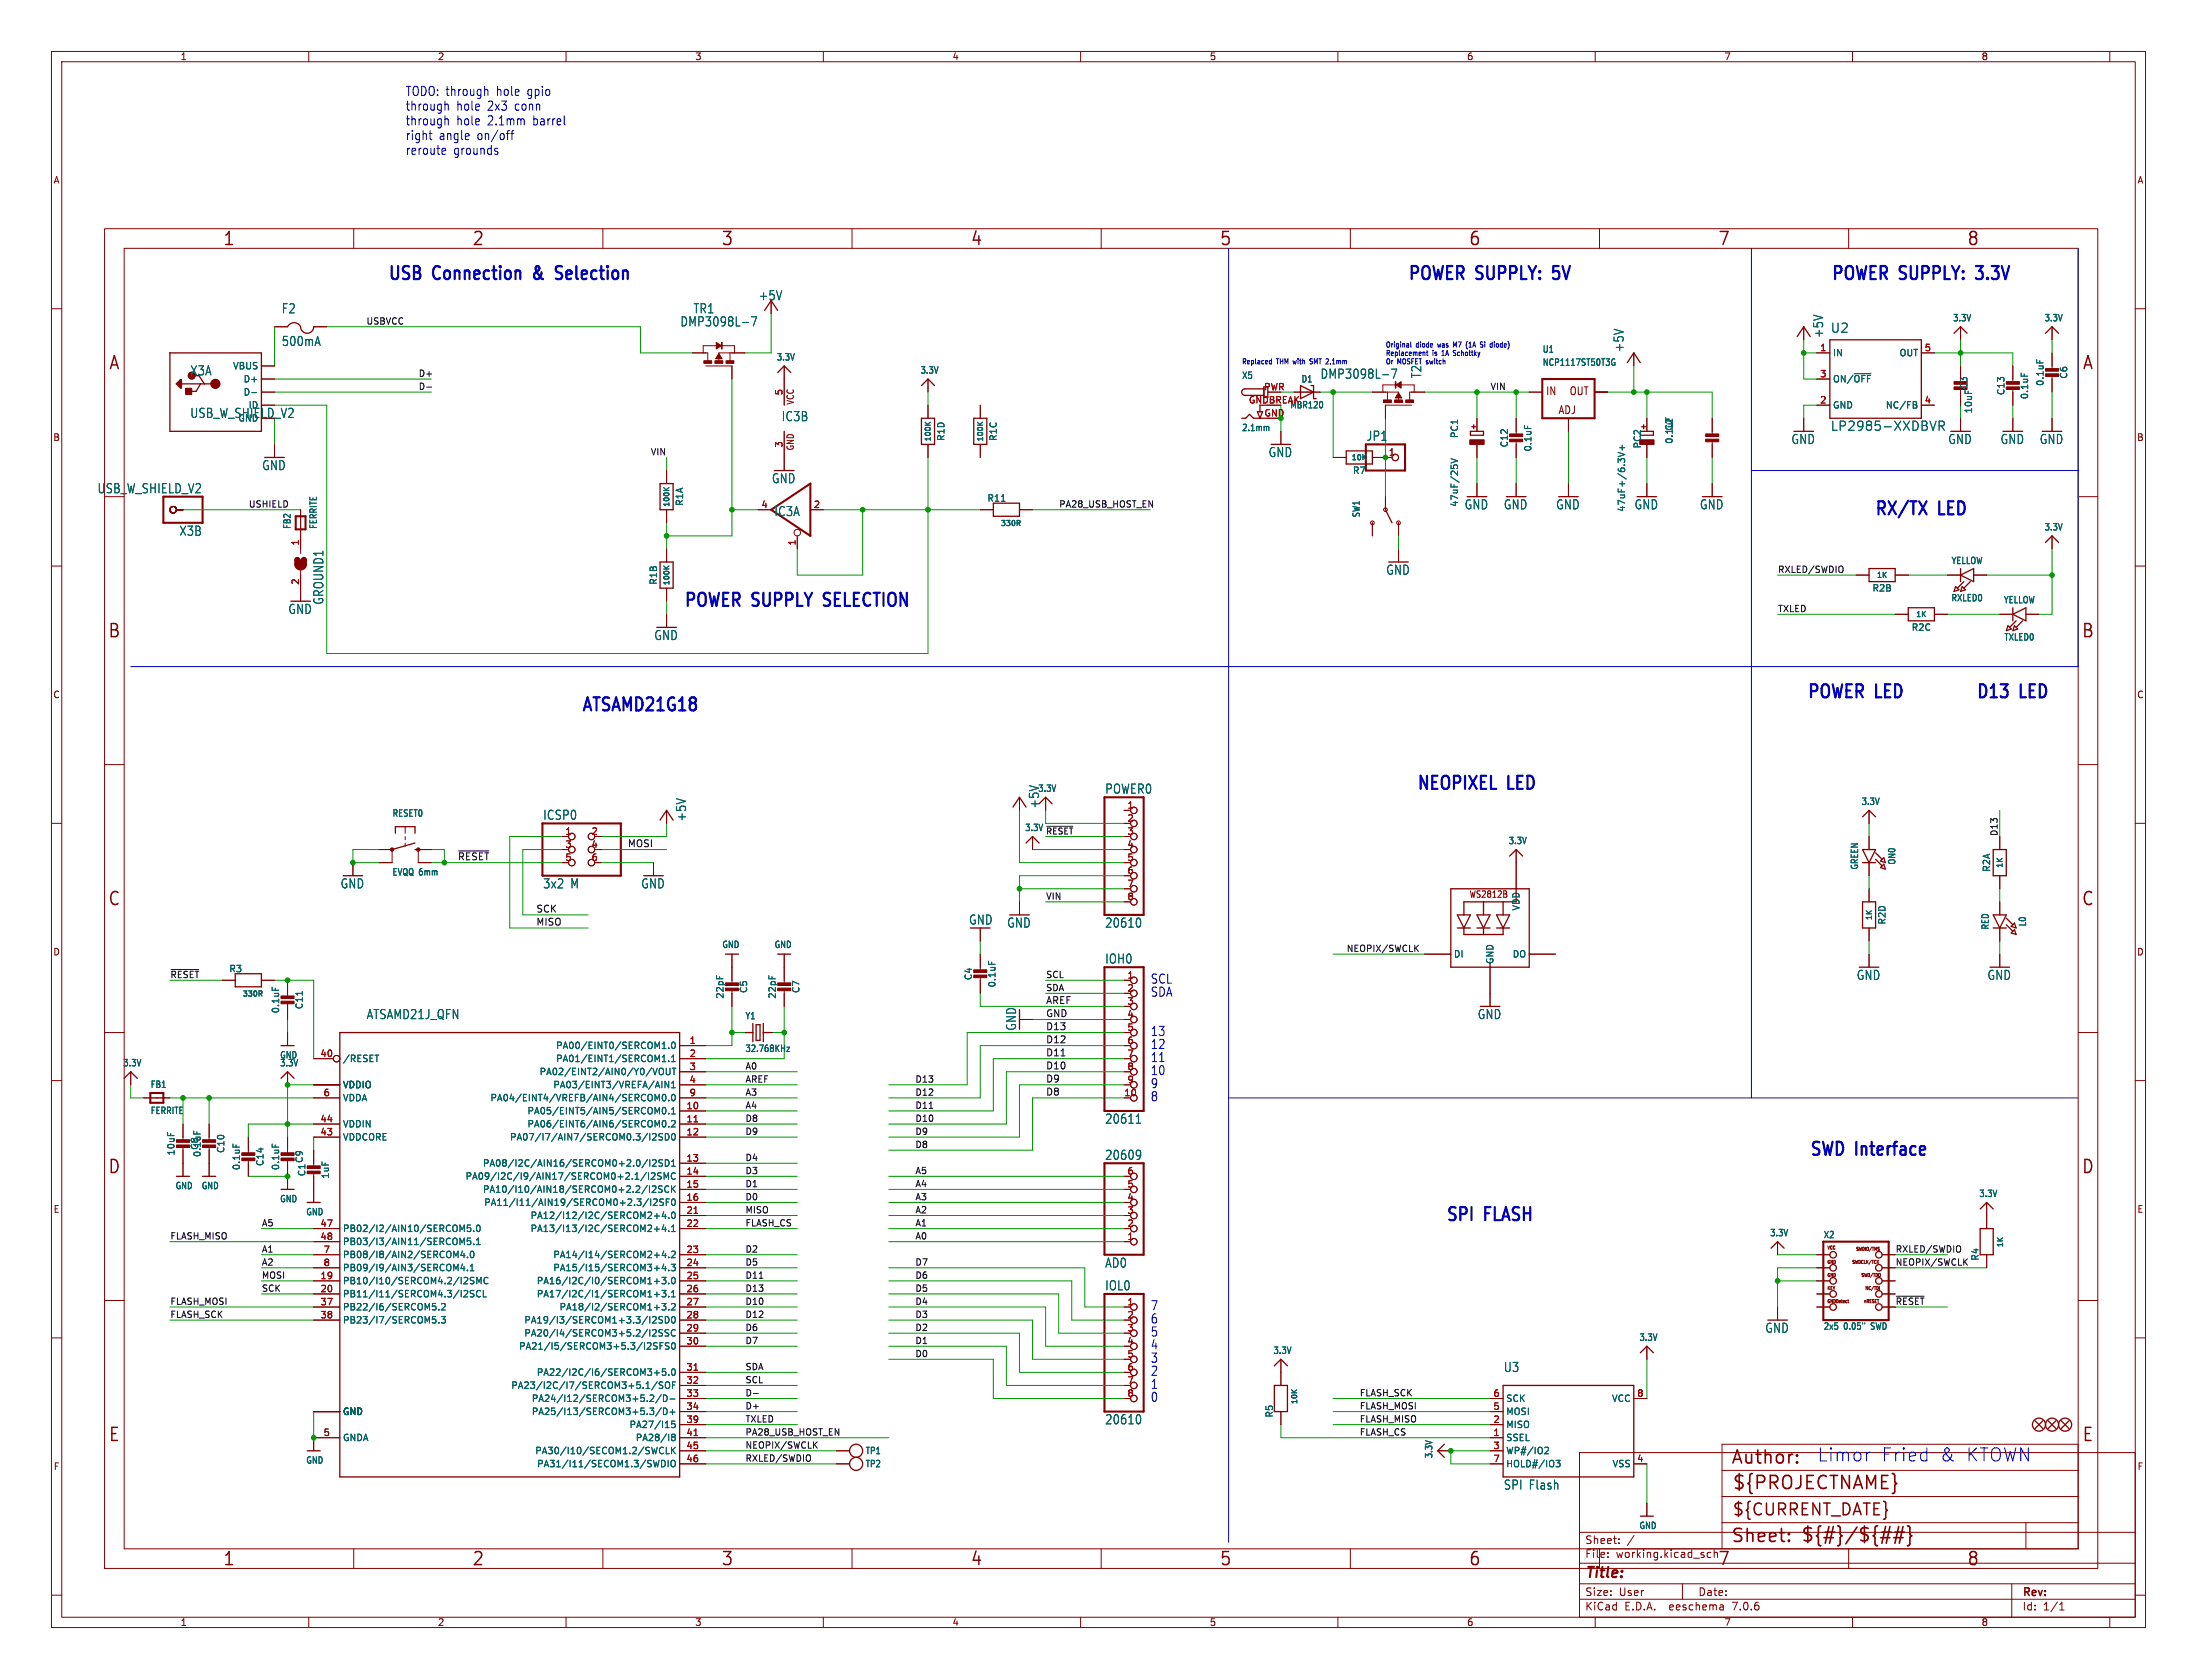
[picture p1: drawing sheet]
<svg xmlns="http://www.w3.org/2000/svg" width="427mm" height="326mm" viewBox="0 0 427 326" stroke-linecap="round" stroke-linejoin="round" font-family="sans-serif">
<defs><g id="words">
<g font-size="3.5" fill="#840000">
<text x="43.2" y="48.1">1</text>
<text x="91.7" y="48.1">2</text>
<text x="140.1" y="48.1">3</text>
<text x="188.5" y="48.1">4</text>
<text x="236.9" y="48.1">5</text>
<text x="285.3" y="48.1">6</text>
<text x="333.8" y="48.1">7</text>
<text x="382.2" y="48.1">8</text>
<text x="21" y="72.2">A</text>
<text x="404.6" y="72.2">A</text>
<text x="20.9" y="124.3">B</text>
<text x="404.4" y="124.3">B</text>
<text x="20.9" y="176.3">C</text>
<text x="404.4" y="176.3">C</text>
<text x="20.9" y="228.4">D</text>
<text x="404.4" y="228.4">D</text>
<text x="21" y="280.5">E</text>
<text x="404.5" y="280.5">E</text>
<text x="336.3" y="284.9">Author:</text>
<text x="336.5" y="289.9">${PROJECTNAME}</text>
<text x="43.2" y="304.6">1</text>
<text x="91.7" y="304.6">2</text>
<text x="140.1" y="304.6">3</text>
<text x="188.5" y="304.6">4</text>
<text x="236.9" y="304.6">5</text>
<text x="285.3" y="304.6">6</text>
<text x="333.8" y="304.6">7</text>
<text x="336.3" y="300.1">Sheet:</text>
<text x="349.9" y="300">${#}/${##}</text>
<text x="382.2" y="304.6">8</text>
</g>
<g font-size="3.5" fill="#0000c2">
<text x="75.2" y="55">USB</text>
<text x="84.2" y="55">Connection</text>
<text x="104.6" y="55">&amp;</text>
<text x="109.8" y="55">Selection</text>
<text x="273.4" y="55">POWER SUPPLY:</text>
<text x="302.7" y="55">5V</text>
<text x="355.7" y="55">POWER SUPPLY:</text>
<text x="385" y="55">3.3V</text>
<text x="364.1" y="100.7">RX/TX</text>
<text x="376.8" y="100.7">LED</text>
<text x="132.7" y="118.5">POWER SUPPLY</text>
<text x="161" y="118.5">SELECTION</text>
<text x="351" y="136.3">POWER LED</text>
<text x="383.8" y="136.3">D13</text>
<text x="392.6" y="136.3">LED</text>
<text x="112.8" y="138.8">ATSAMD21G18</text>
<text x="275.1" y="154.1">NEOPIXEL</text>
<text x="293.1" y="154.1">LED</text>
<text x="351.5" y="225.2">SWD Interface</text>
<text x="280.8" y="237.9">SPI</text>
<text x="288.6" y="237.9">FLASH</text>
<text x="353.1" y="284.2">Limor</text>
<text x="365.5" y="284.2">Fried</text>
<text x="376.8" y="284.2">&amp;</text>
<text x="381.8" y="284.2">KTOWN</text>
</g>
<text font-size="3.2" fill="#840000" x="336.5" y="294.9">${CURRENT_DATE}</text>
<text font-size="2.8" fill="#840000" x="307.9" y="307.2">Title:</text>
<g font-size="2.5" fill="#0000c2">
<text x="78.7" y="18.8">TODO: through</text>
<text x="78.7" y="21.6">through</text>
<text x="88.7" y="21.6">hole</text>
<text x="94.8" y="21.6">2x3</text>
<text x="96.5" y="18.8">hole</text>
<text x="100.2" y="21.6">conn</text>
<text x="102.7" y="18.8">gpio</text>
<text x="78.7" y="24.5">through</text>
<text x="78.7" y="27.4">right</text>
<text x="85.3" y="27.4">angle</text>
<text x="88.7" y="24.5">hole</text>
<text x="92.8" y="27.4">on/off</text>
<text x="94.8" y="24.5">2.1mm</text>
<text x="103.7" y="24.5">barrel</text>
<text x="78.7" y="30.2">reroute</text>
<text x="88.1" y="30.2">grounds</text>
<text x="223.5" y="191.4">SCL</text>
<text x="223.5" y="193.9">SDA</text>
<text x="223.5" y="201.5">13</text>
<text x="223.5" y="204.1">12</text>
<text x="223.5" y="209.1">10</text>
<text x="223.5" y="206.6">11</text>
<text x="223.5" y="214.2">8</text>
<text x="223.5" y="211.7">9</text>
<text x="223.5" y="257.4">6</text>
<text x="223.5" y="254.9">7</text>
<text x="223.5" y="259.9">5</text>
<text x="223.5" y="262.5">4</text>
<text x="223.5" y="265">3</text>
<text x="223.5" y="267.6">2</text>
<text x="223.5" y="272.6">0</text>
<text x="223.5" y="270.1">1</text>
</g>
<g font-size="2.5" fill="#006464">
<text x="147.4" y="58.6">+5V</text>
<text x="54.7" y="61.1">F2</text>
<text x="132.1" y="63.6">DMP3098L-7</text>
<text x="134.7" y="61.1">TR1</text>
<text x="354.5" y="65.8" transform="rotate(-90 354.5 65.8)">+5V</text>
<text x="355.7" y="64.9">U2</text>
<text x="54.7" y="67.5">500mA</text>
<text x="315.7" y="68.5" transform="rotate(-90 315.7 68.5)">+5V</text>
<text x="36.9" y="73.2">X3A</text>
<text x="256.5" y="73.8">DMP3098L-7</text>
<text x="276.4" y="73.6" transform="rotate(-90 276.4 73.6)">T2</text>
<text x="151.8" y="82.1">IC3B</text>
<text x="355.7" y="83.9">LP2985-XXDBVR</text>
<text x="246.4" y="89">GND</text>
<text x="265.5" y="85.9">JP1</text>
<text x="348" y="86.5">GND</text>
<text x="378.5" y="86.5">GND</text>
<text x="388.7" y="86.5">GND</text>
<text x="396.3" y="86.5">GND</text>
<text x="50.9" y="91.6">GND</text>
<text x="149.9" y="94.1">GND</text>
<text x="18.9" y="96.1">USB_W_SHIELD_V2</text>
<text x="150.4" y="100.5">IC3A</text>
<text x="284.5" y="99.2">GND</text>
<text x="292.2" y="99.2">GND</text>
<text x="302.3" y="99.2">GND</text>
<text x="317.6" y="99.2">GND</text>
<text x="330.3" y="99.2">GND</text>
<text x="34.8" y="104.3">X3B</text>
<text x="269.3" y="111.9">GND</text>
<text x="55.9" y="119.5">GND</text>
<text x="63.1" y="117.6" transform="rotate(-90 63.1 117.6)">GROUND1</text>
<text x="127.1" y="124.6">GND</text>
<text x="214.7" y="154.4">POWER0</text>
<text x="105.5" y="159.5">ICSP0</text>
<text x="133.5" y="159.8" transform="rotate(-90 133.5 159.8)">+5V</text>
<text x="202.1" y="157.2" transform="rotate(-90 202.1 157.2)">+5V</text>
<text x="66.1" y="172.9">GND</text>
<text x="105.5" y="172.9">3x2</text>
<text x="110.9" y="172.9">M</text>
<text x="124.5" y="172.9">GND</text>
<text x="188.2" y="179.9">GND</text>
<text x="195.6" y="180.5">GND</text>
<text x="214.7" y="180.5">20610</text>
<text x="214.7" y="187.5">IOH0</text>
<text x="360.7" y="190.6">GND</text>
<text x="386.1" y="190.6">GND</text>
<text x="71.2" y="198.3">ATSAMD21J_QFN</text>
<text x="197.7" y="200.4" transform="rotate(-90 197.7 200.4)">GND</text>
<text x="287.1" y="198.3">GND</text>
<text x="214.7" y="218.6">20611</text>
<text x="214.7" y="225.6">20609</text>
<text x="214.7" y="246.6">AD0</text>
<text x="214.7" y="251">IOL0</text>
<text x="343" y="259.2">GND</text>
<text x="292.2" y="266.8">U3</text>
<text x="214.7" y="277">20610</text>
<text x="292.2" y="289.7">SPI Flash</text>
</g>
<text font-size="2.5" fill="#840000" x="36.9" y="81.4">USB_W_SHIELD_V2</text>
<g font-size="2.1" fill="#840000">
<text x="300.4" y="77">IN</text>
<text x="304.9" y="77">OUT</text>
<text x="302.8" y="80.7">ADJ</text>
<text x="307.9" y="303">File:</text>
<text x="307.9" y="300.3">Sheet:</text>
<text x="314" y="303">working.kicad_sch</text>
<text x="307.9" y="310.4">Size:</text>
<text x="314.6" y="310.4">User</text>
<text x="329.9" y="310.4">Date:</text>
<text x="392.9" y="310.6">Rev:</text>
<text x="307.9" y="313.2">KiCad</text>
<text x="315.7" y="313.2">E.D.A.</text>
<text x="324.6" y="313.2">eeschema</text>
<text x="336.9" y="313.2">7.0.6</text>
<text x="392.9" y="313.2">Id:</text>
<text x="397" y="313.2">1/1</text>
</g>
<g font-size="1.9" fill="#0f0f0f">
<text x="88.9" y="167.3">~{RESET}</text>
<text x="121.9" y="164.7">MOSI</text>
<text x="104.1" y="180">MISO</text>
<text x="104.1" y="177.4">SCK</text>
<text x="203.2" y="195.2">AREF</text>
<text x="203.2" y="197.7">GND</text>
<text x="203.2" y="200.3">D13</text>
<text x="203.2" y="202.8">D12</text>
<text x="203.2" y="207.9">D10</text>
<text x="203.2" y="205.4">D11</text>
<text x="203.2" y="213">D8</text>
<text x="203.2" y="210.4">D9</text>
</g>
<g font-size="1.8" fill="#840000">
<text x="35" y="11.9">1</text>
<text x="85" y="11.9">2</text>
<text x="135" y="11.9">3</text>
<text x="185" y="11.9">4</text>
<text x="235" y="11.9">5</text>
<text x="285" y="11.9">6</text>
<text x="335" y="11.9">7</text>
<text x="385" y="11.9">8</text>
<text x="10.3" y="35.9">A</text>
<text x="415.3" y="35.9">A</text>
<text x="154.5" y="78.8" transform="rotate(-90 154.5 78.8)">VCC</text>
<text x="10.3" y="85.9">B</text>
<text x="154.5" y="87.7" transform="rotate(-90 154.5 87.7)">GND</text>
<text x="415.2" y="85.9">B</text>
<text x="10.3" y="135.9">C</text>
<text x="415.2" y="135.9">C</text>
<text x="285.5" y="174.7">WS2812B</text>
<text x="10.3" y="185.9">D</text>
<text x="415.2" y="185.9">D</text>
<text x="10.3" y="235.9">E</text>
<text x="415.3" y="235.9">E</text>
<text x="10.3" y="285.9">F</text>
<text x="415.3" y="285.9">F</text>
<text x="35" y="316.2">1</text>
<text x="85" y="316.2">2</text>
<text x="135" y="316.2">3</text>
<text x="185" y="316.2">4</text>
<text x="235" y="316.2">5</text>
<text x="285" y="316.2">6</text>
<text x="335" y="316.2">7</text>
<text x="385" y="316.2">8</text>
</g>
<g font-size="1.8" fill="#006464">
<text x="379.5" y="62.7">3.3V</text>
<text x="397.2" y="62.7">3.3V</text>
<text x="45.2" y="72">VBUS</text>
<text x="150.8" y="70.3">3.3V</text>
<text x="299.7" y="68.7">U1</text>
<text x="299.7" y="71.3">NCP1117ST50T3G</text>
<text x="356.1" y="69.4">IN</text>
<text x="369" y="69.4">OUT</text>
<text x="47.2" y="74.5">D+</text>
<text x="47.2" y="77.1">D-</text>
<text x="178.8" y="72.8">3.3V</text>
<text x="241.3" y="73.8">X5</text>
<text x="252.8" y="74.5">D1</text>
<text x="356.1" y="74.5">ON/~{OFF}</text>
<text x="382.5" y="75.7" transform="rotate(-90 382.5 75.7)">C3</text>
<text x="389.7" y="76.9" transform="rotate(-90 389.7 76.9)">C13</text>
<text x="394.3" y="77.7" transform="rotate(-90 394.3 77.7)">0.1uF</text>
<text x="397.3" y="75.1" transform="rotate(-90 397.3 75.1)">0.1uF</text>
<text x="401.9" y="73.7" transform="rotate(-90 401.9 73.7)">C6</text>
<text x="46.2" y="82.1">GND</text>
<text x="48.2" y="79.6">ID</text>
<text x="241.3" y="84">2.1mm</text>
<text x="325.3" y="83.8" transform="rotate(-90 325.3 83.8)">C2</text>
<text x="356.1" y="79.6">GND</text>
<text x="366.4" y="79.6">NC/FB</text>
<text x="383.4" y="80.4" transform="rotate(-90 383.4 80.4)">10uF</text>
<text x="183.7" y="85.8" transform="rotate(-90 183.7 85.8)">R1D</text>
<text x="193.9" y="85.8" transform="rotate(-90 193.9 85.8)">R1C</text>
<text x="283.5" y="85.2" transform="rotate(-90 283.5 85.2)">PC1</text>
<text x="293.2" y="87.1" transform="rotate(-90 293.2 87.1)">C12</text>
<text x="297.8" y="87.8" transform="rotate(-90 297.8 87.8)">0.1uF</text>
<text x="319.1" y="87.2" transform="rotate(-90 319.1 87.2)">PC2</text>
<text x="325.3" y="86.4" transform="rotate(-90 325.3 86.4)">0.1uF</text>
<text x="262.8" y="92.3">R7</text>
<text x="132.9" y="98.4" transform="rotate(-90 132.9 98.4)">R1A</text>
<text x="191.8" y="97.7">R11</text>
<text x="264.4" y="100.7" transform="rotate(-90 264.4 100.7)">SW1</text>
<text x="283.5" y="98.6" transform="rotate(-90 283.5 98.6)">47uF/25V</text>
<text x="316" y="99.6" transform="rotate(-90 316 99.6)">47uF+/6.3V+</text>
<text x="56.7" y="102.9" transform="rotate(-90 56.7 102.9)">FB2</text>
<text x="61.8" y="102.9" transform="rotate(-90 61.8 102.9)">FERRITE</text>
<text x="397.2" y="103.3">3.3V</text>
<text x="127.9" y="113.7" transform="rotate(-90 127.9 113.7)">R1B</text>
<text x="379.1" y="109.8">YELLOW</text>
<text x="363.8" y="115.2">R2B</text>
<text x="379.1" y="117.1">RXLED0</text>
<text x="389.3" y="117.4">YELLOW</text>
<text x="371.4" y="122.8">R2C</text>
<text x="389.4" y="124.7">TXLED0</text>
<text x="201.6" y="154.1">3.3V</text>
<text x="76.2" y="158.9">RESET0</text>
<text x="199.1" y="161.7">3.3V</text>
<text x="361.7" y="156.6">3.3V</text>
<text x="293.1" y="164.3">3.3V</text>
<text x="76.2" y="170.3">EVQQ 6mm</text>
<text x="361.3" y="169.1" transform="rotate(-90 361.3 169.1)">GREEN</text>
<text x="368.5" y="168.1" transform="rotate(-90 368.5 168.1)">ON0</text>
<text x="386.9" y="169.5" transform="rotate(-90 386.9 169.5)">R2A</text>
<text x="295.5" y="177.1" transform="rotate(-90 295.5 177.1)">VDD</text>
<text x="366.6" y="179.8" transform="rotate(-90 366.6 179.8)">R2D</text>
<text x="140.3" y="184.4">GND</text>
<text x="150.4" y="184.4">GND</text>
<text x="386.7" y="180.8" transform="rotate(-90 386.7 180.8)">RED</text>
<text x="393.9" y="180.1" transform="rotate(-90 393.9 180.1)">L0</text>
<text x="44.5" y="189.1">R3</text>
<text x="189.1" y="190.6" transform="rotate(-90 189.1 190.6)">C4</text>
<text x="193.7" y="192" transform="rotate(-90 193.7 192)">0.1uF</text>
<text x="282.4" y="186.3">DI</text>
<text x="290.4" y="187.5" transform="rotate(-90 290.4 187.5)">GND</text>
<text x="293.9" y="186.3">DO</text>
<text x="54.4" y="197" transform="rotate(-90 54.4 197)">0.1uF</text>
<text x="59" y="196.2" transform="rotate(-90 59 196.2)">C11</text>
<text x="140.8" y="194.2" transform="rotate(-90 140.8 194.2)">22pF</text>
<text x="145.4" y="193.1" transform="rotate(-90 145.4 193.1)">C5</text>
<text x="151" y="194.2" transform="rotate(-90 151 194.2)">22pF</text>
<text x="155.6" y="193.1" transform="rotate(-90 155.6 193.1)">C7</text>
<text x="144.8" y="198.3">Y1</text>
<text x="23.8" y="207.4">3.3V</text>
<text x="54.3" y="207.4">3.3V</text>
<text x="54.3" y="205.9">GND</text>
<text x="66.5" y="206.6">/RESET</text>
<text x="104.8" y="209.1">PA02/EINT2/AIN0/Y0/VOUT</text>
<text x="108" y="204.1">PA00/EINT0/SERCOM1.0</text>
<text x="108" y="206.6">PA01/EINT1/SERCOM1.1</text>
<text x="144.8" y="204.6">32.768KHz</text>
<text x="29.2" y="211.6">FB1</text>
<text x="66.5" y="211.7">VDDIO</text>
<text x="66.5" y="214.2">VDDA</text>
<text x="95.2" y="214.2">PA04/EINT4/VREFB/AIN4/SERCOM0.0</text>
<text x="107.4" y="211.7">PA03/EINT3/VREFA/AIN1</text>
<text x="29.2" y="216.7">FERRITE</text>
<text x="66.5" y="221.8">VDDCORE</text>
<text x="66.5" y="219.3">VDDIN</text>
<text x="99" y="221.8">PA07/I7/AIN7/SERCOM0.3/I2SD0</text>
<text x="102.4" y="216.8">PA05/EINT5/AIN5/SERCOM0.1</text>
<text x="102.4" y="219.3">PA06/EINT6/AIN6/SERCOM0.2</text>
<text x="34.1" y="224.7" transform="rotate(-90 34.1 224.7)">10uF</text>
<text x="38.7" y="223.6" transform="rotate(-90 38.7 223.6)">C8</text>
<text x="39.2" y="225" transform="rotate(-90 39.2 225)">0.1uF</text>
<text x="43.8" y="224.2" transform="rotate(-90 43.8 224.2)">C10</text>
<text x="46.8" y="227.5" transform="rotate(-90 46.8 227.5)">0.1uF</text>
<text x="51.4" y="226.7" transform="rotate(-90 51.4 226.7)">C14</text>
<text x="54.4" y="227.5" transform="rotate(-90 54.4 227.5)">0.1uF</text>
<text x="59" y="226.1" transform="rotate(-90 59 226.1)">C9</text>
<text x="93.8" y="226.9">PA08/I2C/AIN16/SERCOM0+2.0/I2SD1</text>
<text x="34" y="231.3">GND</text>
<text x="39.1" y="231.3">GND</text>
<text x="54.3" y="233.8">GND</text>
<text x="59.5" y="228.7" transform="rotate(-90 59.5 228.7)">C1</text>
<text x="64.1" y="229.2" transform="rotate(-90 64.1 229.2)">1uF</text>
<text x="90.4" y="229.5">PA09/I2C/I9/AIN17/SERCOM0+2.1/I2SMC</text>
<text x="93.8" y="232">PA10/I10/AIN18/SERCOM0+2.2/I2SCK</text>
<text x="384.5" y="232.8">3.3V</text>
<text x="59.4" y="236.4">GND</text>
<text x="66.5" y="239.6">PB02/I2/AIN10/SERCOM5.0</text>
<text x="94" y="234.5">PA11/I11/AIN19/SERCOM0+2.3/I2SF0</text>
<text x="103" y="237.1">PA12/I12/I2C/SERCOM2+4.0</text>
<text x="103" y="239.6">PA13/I13/I2C/SERCOM2+4.1</text>
<text x="66.5" y="242.2">PB03/I3/AIN11/SERCOM5.1</text>
<text x="66.5" y="244.7">PB08/I8/AIN2/SERCOM4.0</text>
<text x="107.4" y="244.7">PA14/I14/SERCOM2+4.2</text>
<text x="343.9" y="240.5">3.3V</text>
<text x="354.3" y="240.8">X2</text>
<text x="384.7" y="245.1" transform="rotate(-90 384.7 245.1)">R4</text>
<text x="66.5" y="249.8">PB10/I10/SERCOM4.2/I2SMC</text>
<text x="66.5" y="247.2">PB09/I9/AIN3/SERCOM4.1</text>
<text x="104.2" y="249.8">PA16/I2C/I0/SERCOM1+3.0</text>
<text x="107.4" y="247.2">PA15/I15/SERCOM3+4.3</text>
<text x="66.5" y="252.3">PB11/I11/SERCOM4.3/I2SCL</text>
<text x="66.5" y="254.9">PB22/I6/SERCOM5.2</text>
<text x="66.5" y="257.4">PB23/I7/SERCOM5.3</text>
<text x="101.8" y="257.4">PA19/I3/SERCOM1+3.3/I2SD0</text>
<text x="104.2" y="252.3">PA17/I2C/I1/SERCOM1+3.1</text>
<text x="108.6" y="254.9">PA18/I2/SERCOM1+3.2</text>
<text x="100.8" y="262.5">PA21/I5/SERCOM3+5.3/I2SFS0</text>
<text x="101.8" y="259.9">PA20/I4/SERCOM3+5.2/I2SSC</text>
<text x="247.4" y="263.3">3.3V</text>
<text x="318.5" y="260.8">3.3V</text>
<text x="354.3" y="258.6">2x5</text>
<text x="358.3" y="258.6">0.05&quot;</text>
<text x="363.8" y="258.6">SWD</text>
<text x="104.2" y="267.6">PA22/I2C/I6/SERCOM3+5.0</text>
<text x="66.5" y="275.2">GND</text>
<text x="99.3" y="270.1">PA23/I2C/I7/SERCOM3+5.1/SOF</text>
<text x="103.2" y="272.6">PA24/I12/SERCOM3+5.2/D-</text>
<text x="103.2" y="275.2">PA25/I13/SERCOM3+5.3/D+</text>
<text x="247.6" y="275.6" transform="rotate(-90 247.6 275.6)">R5</text>
<text x="292.6" y="275.2">MOSI</text>
<text x="292.6" y="272.6">SCK</text>
<text x="313.2" y="272.6">VCC</text>
<text x="66.5" y="280.3">GNDA</text>
<text x="122.2" y="277.7">PA27/I15</text>
<text x="123.4" y="280.3">PA28/I8</text>
<text x="292.6" y="280.3">SSEL</text>
<text x="292.6" y="277.7">MISO</text>
<text x="59.4" y="284.6">GND</text>
<text x="103.9" y="282.8">PA30/I10/SECOM1.2/SWCLK</text>
<text x="104.3" y="285.3">PA31/I11/SECOM1.3/SWDIO</text>
<text x="168.1" y="285.3">TP2</text>
<text x="168.1" y="282.8">TP1</text>
<text x="278.6" y="283.5" transform="rotate(-90 278.6 283.5)">3.3V</text>
<text x="292.6" y="282.8">WP#/IO2</text>
<text x="292.6" y="285.3">HOLD#/IO3</text>
<text x="313.3" y="285.3">VSS</text>
<text x="318.5" y="297.3">GND</text>
</g>
<g font-size="1.8" fill="#a90000">
<text x="353.6" y="68.3">1</text>
<text x="373.9" y="68.3">5</text>
<text x="152.1" y="76.9" transform="rotate(-90 152.1 76.9)">5</text>
<text x="245.6" y="75.9">PWR</text>
<text x="353.6" y="73.4">3</text>
<text x="242.6" y="78.5">GNDBREAK</text>
<text x="245.6" y="81">GND</text>
<text x="250.6" y="79.6">MBR120</text>
<text x="353.6" y="78.5">2</text>
<text x="373.9" y="78.5">4</text>
<text x="152.1" y="87.1" transform="rotate(-90 152.1 87.1)">3</text>
<text x="269.8" y="88.6">1</text>
<text x="147.9" y="98.8">4</text>
<text x="158" y="98.8">2</text>
<text x="58.2" y="106.1" transform="rotate(-90 58.2 106.1)">1</text>
<text x="154.7" y="106.1" transform="rotate(-90 154.7 106.1)">1</text>
<text x="58.2" y="113.7" transform="rotate(-90 58.2 113.7)">2</text>
<text x="219" y="157.2">1</text>
<text x="219" y="159.8">2</text>
<text x="109.8" y="162.3">1</text>
<text x="109.8" y="164.8">3</text>
<text x="109.8" y="167.4">5</text>
<text x="114.9" y="162.3">2</text>
<text x="114.9" y="164.8">4</text>
<text x="114.9" y="167.4">6</text>
<text x="219" y="162.3">3</text>
<text x="219" y="164.8">4</text>
<text x="219" y="167.4">5</text>
<text x="219" y="169.9">6</text>
<text x="219" y="172.5">7</text>
<text x="219" y="175">8</text>
<text x="219" y="190.2">1</text>
<text x="219" y="192.8">2</text>
<text x="219" y="195.3">3</text>
<text x="219" y="197.9">4</text>
<text x="133.9" y="202.9">1</text>
<text x="219" y="200.4">5</text>
<text x="219" y="202.9">6</text>
<text x="62.2" y="205.5">40</text>
<text x="133.9" y="205.5">2</text>
<text x="133.9" y="208">3</text>
<text x="219" y="205.5">7</text>
<text x="219" y="208">8</text>
<text x="62.8" y="213.1">6</text>
<text x="133.3" y="215.6">10</text>
<text x="133.9" y="210.6">4</text>
<text x="133.9" y="213.1">9</text>
<text x="218.4" y="213.1">10</text>
<text x="219" y="210.6">9</text>
<text x="62.2" y="220.7">43</text>
<text x="62.2" y="218.2">44</text>
<text x="133.3" y="218.2">11</text>
<text x="133.3" y="220.7">12</text>
<text x="133.3" y="225.8">13</text>
<text x="133.3" y="228.3">14</text>
<text x="133.3" y="230.9">15</text>
<text x="133.3" y="233.4">16</text>
<text x="219" y="233.4">4</text>
<text x="219" y="230.9">5</text>
<text x="219" y="228.3">6</text>
<text x="62.2" y="238.5">47</text>
<text x="133.3" y="236">21</text>
<text x="133.3" y="238.5">22</text>
<text x="219" y="238.5">2</text>
<text x="219" y="236">3</text>
<text x="62.2" y="241">48</text>
<text x="62.8" y="243.6">7</text>
<text x="133.3" y="243.6">23</text>
<text x="219" y="241">1</text>
<text x="62.2" y="248.7">19</text>
<text x="62.2" y="251.2">20</text>
<text x="62.8" y="246.1">8</text>
<text x="133.3" y="246.1">24</text>
<text x="133.3" y="248.7">25</text>
<text x="133.3" y="251.2">26</text>
<text x="62.2" y="253.7">37</text>
<text x="62.2" y="256.3">38</text>
<text x="133.3" y="253.7">27</text>
<text x="133.3" y="256.3">28</text>
<text x="219" y="253.7">1</text>
<text x="219" y="256.3">2</text>
<text x="133.3" y="258.8">29</text>
<text x="133.3" y="261.4">30</text>
<text x="219" y="258.8">3</text>
<text x="219" y="261.4">4</text>
<text x="219" y="263.9">5</text>
<text x="133.3" y="266.4">31</text>
<text x="133.3" y="269">32</text>
<text x="219" y="266.4">6</text>
<text x="219" y="269">7</text>
<text x="133.3" y="271.5">33</text>
<text x="133.3" y="274.1">34</text>
<text x="219" y="271.5">8</text>
<text x="290.1" y="274.1">5</text>
<text x="290.1" y="271.5">6</text>
<text x="318.1" y="271.5">8</text>
<text x="62.8" y="279.1">5</text>
<text x="133.3" y="276.6">39</text>
<text x="133.3" y="279.1">41</text>
<text x="133.3" y="281.7">45</text>
<text x="290.1" y="279.1">1</text>
<text x="290.1" y="276.6">2</text>
<text x="290.1" y="281.7">3</text>
<text x="133.3" y="284.2">46</text>
<text x="290.1" y="284.2">7</text>
<text x="318.1" y="284.2">4</text>
</g>
<g font-size="1.7" fill="#0f0f0f">
<text x="71.1" y="63.2">USBVCC</text>
<text x="81.3" y="73.3">D+</text>
<text x="81.3" y="75.9">D-</text>
<text x="289.6" y="75.9">VIN</text>
<text x="126.4" y="88.6">VIN</text>
<text x="48.3" y="98.7">USHIELD</text>
<text x="205.7" y="98.7">PA28_USB_HOST_EN</text>
<text x="345.4" y="111.4">RXLED/SWDIO</text>
<text x="345.4" y="119">TXLED</text>
<text x="388.3" y="162.6" transform="rotate(-90 388.3 162.6)">D13</text>
<text x="203.2" y="174.9">VIN</text>
<text x="261.6" y="185.1">NEOPIX/SWCLK</text>
<text x="33" y="190.2">~{RESET}</text>
<text x="203.2" y="190.2">SCL</text>
<text x="203.2" y="192.7">SDA</text>
<text x="144.8" y="207.9">A0</text>
<text x="144.8" y="210.5">AREF</text>
<text x="144.8" y="213">A3</text>
<text x="144.8" y="215.6">A4</text>
<text x="177.8" y="213">D12</text>
<text x="177.8" y="210.5">D13</text>
<text x="177.8" y="215.6">D11</text>
<text x="144.8" y="218.1">D8</text>
<text x="144.8" y="220.6">D9</text>
<text x="177.8" y="218.1">D10</text>
<text x="177.8" y="220.6">D9</text>
<text x="144.8" y="225.7">D4</text>
<text x="177.8" y="223.2">D8</text>
<text x="144.8" y="233.3">D0</text>
<text x="144.8" y="230.8">D1</text>
<text x="144.8" y="228.3">D3</text>
<text x="177.8" y="230.8">A4</text>
<text x="177.8" y="228.3">A5</text>
<text x="177.8" y="233.3">A3</text>
<text x="50.8" y="238.4">A5</text>
<text x="144.8" y="235.9">MISO</text>
<text x="144.8" y="238.4">FLASH_CS</text>
<text x="177.8" y="235.9">A2</text>
<text x="177.8" y="238.4">A1</text>
<text x="33" y="241">FLASH_MISO</text>
<text x="50.8" y="243.5">A1</text>
<text x="144.8" y="243.5">D2</text>
<text x="177.8" y="241">A0</text>
<text x="368.3" y="243.5">RXLED/SWDIO</text>
<text x="50.8" y="248.6">MOSI</text>
<text x="50.8" y="246">A2</text>
<text x="50.8" y="251.1">SCK</text>
<text x="144.8" y="248.6">D11</text>
<text x="144.8" y="251.1">D13</text>
<text x="144.8" y="246">D5</text>
<text x="177.8" y="251.1">D5</text>
<text x="177.8" y="246">D7</text>
<text x="177.8" y="248.6">D6</text>
<text x="368.3" y="246">NEOPIX/SWCLK</text>
<text x="33" y="256.2">FLASH_SCK</text>
<text x="33" y="253.7">FLASH_MOSI</text>
<text x="144.8" y="256.2">D12</text>
<text x="144.8" y="253.7">D10</text>
<text x="177.8" y="253.7">D4</text>
<text x="177.8" y="256.2">D3</text>
<text x="368.3" y="253.7">~{RESET}</text>
<text x="144.8" y="258.7">D6</text>
<text x="144.8" y="261.3">D7</text>
<text x="177.8" y="258.7">D2</text>
<text x="177.8" y="261.3">D1</text>
<text x="177.8" y="263.8">D0</text>
<text x="144.8" y="266.4">SDA</text>
<text x="144.8" y="268.9">SCL</text>
<text x="144.8" y="274">D+</text>
<text x="144.8" y="271.4">D-</text>
<text x="264.2" y="271.4">FLASH_SCK</text>
<text x="264.2" y="274">FLASH_MOSI</text>
<text x="144.8" y="276.5">TXLED</text>
<text x="144.8" y="279.1">PA28_USB_HOST_EN</text>
<text x="144.8" y="281.6">NEOPIX/SWCLK</text>
<text x="264.2" y="276.5">FLASH_MISO</text>
<text x="264.2" y="279.1">FLASH_CS</text>
<text x="144.8" y="284.1">RXLED/SWDIO</text>
</g>
<text font-size="1.6" fill="#0f0f0f" x="203.2" y="162.2">~{RESET}</text>
<g font-size="1.4" fill="#0000c2">
<text x="241.3" y="70.9">Replaced</text>
<text x="248.1" y="70.9">THM with</text>
<text x="255.1" y="70.9">SMT 2.1mm</text>
<text x="269.2" y="67.6">Original</text>
<text x="269.2" y="69.2">Replacement</text>
<text x="269.2" y="70.9">Or</text>
<text x="271.6" y="70.9">MOSFET switch</text>
<text x="275.2" y="67.6">diode</text>
<text x="278.4" y="69.2">is</text>
<text x="279.7" y="67.6">was</text>
<text x="280.5" y="69.2">1A</text>
<text x="283" y="67.6">M7</text>
<text x="283" y="69.2">Schottky</text>
<text x="285.8" y="67.6">(1A</text>
<text x="288.8" y="67.6">Si</text>
<text x="291" y="67.6">diode)</text>
</g>
<g font-size="1.4" fill="#006464">
<text x="181.2" y="86" transform="rotate(-90 181.2 86)">100K</text>
<text x="191.3" y="86" transform="rotate(-90 191.3 86)">100K</text>
<text x="262.5" y="89.7">10K</text>
<text x="130.4" y="98.7" transform="rotate(-90 130.4 98.7)">100K</text>
<text x="194.3" y="102.5">330R</text>
<text x="130.4" y="113.9" transform="rotate(-90 130.4 113.9)">100K</text>
<text x="364.6" y="112.6">1K</text>
<text x="372.2" y="120.2">1K</text>
<text x="389.4" y="168.8" transform="rotate(-90 389.4 168.8)">1K</text>
<text x="364" y="179" transform="rotate(-90 364 179)">1K</text>
<text x="47" y="193.9">330R</text>
<text x="389.5" y="242.6" transform="rotate(-90 389.5 242.6)">1K</text>
<text x="252.4" y="273" transform="rotate(-90 252.4 273)">10K</text>
</g>
<g font-size=".9" fill="#840000">
<text x="355" y="245.8">GND</text>
<text x="355" y="243">VCC</text>
<text x="359.8" y="245.8">SWDCLK/TCK</text>
<text x="360.6" y="243.3">SWDIO/TMS</text>
<text x="355" y="248.4">GND</text>
<text x="355" y="250.9">KEY</text>
<text x="361.6" y="248.4">SWO/TDO</text>
<text x="362.3" y="250.9">NC/TDI</text>
<text x="355" y="253.4">GNDDetect</text>
<text x="362.1" y="253.4">nRESET</text>
</g>
</g></defs>
<g fill="none" stroke="#840000" stroke-width=".19">
<path d="M10 10h406.9v306.3h-406.9zM12 12h402.9v302.3h-402.9zM60 10v2M110 10v2M160 10v2M210 10v2M260 10v2M310 10v2M360 10v2M410 10v2M10 60h2M20.3 44.5h387.4v260.3h-387.4z"/>
<path d="M24.1 48.3h379.8v252.7h-379.8zM68.7 44.5v3.8M117.2 44.5v3.8M149.9 58.4v2.6M165.6 44.5v3.8M214 44.5v3.8M262.4 44.5v3.8M310.8 44.5v3.8M359.3 44.5v3.8M414.9 60h2M50.8 71.1h2.5M50.8 73.7h2.5"/>
<path d="M50.8 76.2h2.5M53.3 63.5h2.6M61 63.5h2.5M134.6 68.6h2.9v1.5M137.2 71.1h5v2.6M139.3 67.2h-2.6v1.4M140.2 67.2h2.5v1.4M141.9 68.6v1.5M144.8 68.6h-5.1v1.6M152.4 71.1v7.6M180.3 73.7v2.5M180.3 78.7v2.6"/>
<path d="M190.5 78.7v2.6M251.5 76.2h5M266.7 76.2h5.1v1.7M269.6 76.2v1.5M271.3 74.8h-2.6v1.4M272.2 74.8h2.6v1.4M274.3 78.7h-5.1v2.6M276.9 76.2h-3v1.5M297.2 76.2h2.5M309.9 76.2h2.5M317.5 68.6v2.5M350.5 63.5v2.5"/>
<path d="M353.1 68.6h2.5M353.1 73.7h2.5M353.1 78.7h2.5M373.4 68.6h2.5M373.4 78.7h2.5M381 63.5v2.5M381 71.1v2.6M381 76.2v2.5M391.2 71.1v3.3M391.2 75.4v3.3M398.8 63.5v2.5M398.8 68.6v3.3"/>
<path d="M398.8 72.9v3.3M34.3 99.1h1.3M53.3 86.4v2.5M58.4 99.1v8.5M129.5 91.4v2.6M129.5 99.1v2.5M147.3 99.1h2.6M152.4 83.8v7.6M157.5 99.1h2.5M180.3 86.4v2.5M190.5 99.1h2.5M190.5 86.4v2.5"/>
<path d="M198.1 99.1h2.6M248.9 83.8v2.6M259.1 88.9h2.5M266.7 88.9h3.8M269.2 96.5v2.6M287 81.3v2.5M287 86.4v2.5M287 94v2.5M294.6 81.3v3.3M294.6 85.6v3.3M294.6 94v2.5M304.8 81.3v2.5"/>
<path d="M304.8 94v2.5M320 81.3v2.5M320 86.4v2.5M320 94v2.5M332.7 81.3v3.3M332.7 85.6v3.3M332.7 94v2.5M350.5 81.3v2.5M381 81.3v2.5M391.2 81.3v2.5M398.8 81.3v2.5M403.9 96.5h3.8"/>
<path d="M10 110h2M58.4 110.9v5.9M129.5 106.7v2.5M129.5 114.3v2.5M129.5 119.4v2.5M154.9 104.1v2.6M266.7 101.6v2.5M271.8 101.6v2.5M271.8 106.7v2.5M360.7 111.8h2.5M368.3 119.4h2.5M368.3 111.8h2.5"/>
<path d="M375.9 119.4h2.6M378.5 111.8h2.5M383.5 111.8h2.6M388.6 119.4h2.6M393.7 119.4h2.5M398.8 104.1v2.6M414.9 110h2M10 160h2M20.3 148.6h3.8M129.5 157.5v2.5M198.1 154.9v2.6M203.2 154.9v2.6"/>
<path d="M218.4 157.5h1.3M363.2 157.5v2.5M403.9 148.6h3.8M414.9 160h2M68.6 167.6v2.6M73.7 165.1h2.5v2.5h-2.5M78.7 160.7v1.2M78.7 162.6v.6M78.7 163.8v.7M83.8 165.1h-2.5v2.5h2.5M109.2 162.6h1.3M109.2 165.1h1.3"/>
<path d="M109.2 167.6h1.3M115.6 162.6h1.2M115.6 165.1h1.2M115.6 167.6h1.2M127 167.6v2.6M198.1 175.3v2.5M200.7 162.6v2.5M218.4 162.6h1.3M218.4 167.6h1.3M218.4 170.2h1.3M218.4 172.7h1.3M218.4 175.3h1.3"/>
<path d="M292.8 173.8v.5M294.6 165.1v7.6M363.2 162.6v2.5M363.2 167.6v2.6M363.2 172.7v2.6M388.6 162.6v2.5M388.6 170.2v2.5M388.6 175.3v2.5M43.2 190.5h2.5M50.8 190.5h2.5M55.9 190.5v3.3M55.9 194.8v3.3"/>
<path d="M142.2 185.4v5.9M142.2 192.3v3.3M152.4 185.4v5.9M152.4 192.3v3.3M190.5 180.3v2.6M190.5 185.4v3.3M190.5 189.7v3.3M198.1 198.1h2.6M218.4 190.5h1.3M218.4 195.6h1.3M276.9 185.4h5M289.6 188v7.6"/>
<path d="M297.2 185.4h5.1M363.2 180.3v2.6M363.2 185.4v2.6M388.6 180.3v2.6M388.6 185.4v2.6M10 210h2M20.3 200.7h3.8M25.4 208.3v2.5M27.9 213.4h5.1M35.6 218.4v3.3M40.6 218.4v3.3M55.9 200.7v2.5"/>
<path d="M55.9 208.3v2.5M61 213.4h5M61 218.4h5M61 210.8h5M61 205.7h3.8M132.1 213.4h5.1M132.1 203.2h5.1M132.1 215.9h5.1M132.1 218.4h5.1M132.1 210.8h5.1M132.1 205.7h5.1M132.1 208.3h5.1"/>
<path d="M144.8 200.7h.1M149.9 200.7h.1M218.4 203.2h1.3M218.4 210.8h1.3M218.4 205.7h1.3M218.4 208.3h1.3M218.4 200.7h1.3M403.9 200.7h3.8M414.9 210h2M35.6 222.8v5.8M40.6 222.8v5.8M48.3 221v3.3"/>
<path d="M48.3 225.3v3.3M55.9 221v3.3M55.9 225.3v5.8M61 221h5M61 238.8h5M61 223.5v3.3M61 227.8v5.9M132.1 221h5.1M132.1 226.1h5.1M132.1 228.6h5.1M132.1 231.1h5.1M132.1 233.7h5.1"/>
<path d="M132.1 236.2h5.1M132.1 238.8h5.1M218.4 228.6h1.3M218.4 231.1h1.3M218.4 236.2h1.3M386.1 233.7v5.1M10 260h2M20.3 252.7h3.8M61 248.9h5M61 251.5h5M61 243.8h5M61 246.4h5"/>
<path d="M61 254h5M61 256.5h5M61 241.3h5M132.1 248.9h5.1M132.1 251.5h5.1M132.1 243.8h5.1M132.1 246.4h5.1M132.1 254h5.1M132.1 256.5h5.1M132.1 259.1h5.1M218.4 254h1.3M218.4 259.1h1.3"/>
<path d="M218.4 241.3h1.3M345.4 241.3v2.5M345.4 254v2.5M353.1 248.9h2.5M353.1 251.5h2.5M353.1 243.8h2.5M353.1 246.4h2.5M353.1 254h2.5M359.1 252.8h.2M359.1 252.5v.6l.2 .1M364.9 245.2l.2 .4M365.1 244.9l-.3 .4"/>
<path d="M365.1 242.7l.1 .1-.1 .2M365.1 242.4h.1M365.3 250v.6M365.8 248.9h2.5M365.8 251.5h2.5M365.8 243.8h2.5M365.8 246.4h2.5M365.8 254h2.5M386.1 243.8v2.6M403.9 252.7h3.8M414.9 260h2M61 274.3h5"/>
<path d="M66 279.4h-5v2.5M132.1 274.3h5.1M132.1 261.6h5.1M132.1 266.7h5.1M132.1 269.2h5.1M132.1 271.8h5.1M132.1 276.9h5.1M132.1 279.4h5.1M218.4 266.7h1.3M218.4 269.2h1.3M218.4 271.8h1.3M218.4 264.2h1.3"/>
<path d="M248.9 264.2v5M248.9 274.3v2.6M289.6 274.3h2.5M289.6 271.8h2.5M289.6 276.9h2.5M289.6 279.4h2.5M317.5 271.8h2.5M320 261.6v2.6M132.1 284.5h5.1M132.1 281.9h5.1M162.6 284.5h2.5M162.6 281.9h2.5"/>
<path d="M279.4 281.9h2.5M289.6 284.5h2.5M289.6 281.9h2.5M306.9 282.3h108v32h-108zM306.9 297.8h108M314.6 299.8v.2M314.6 299v.2M317.5 284.5h2.5M317.5 298.4l-1.2 1.9M320 292.1v2.5M334.6 290.8h69.3M334.6 285.7h69.3"/>
<path d="M334.6 295.9h69.3M393.7 295.9v5.1M403.9 280.7h-69.3v20.3M10 310h2M60 314.3v2M68.7 301v3.8M110 314.3v2M117.2 301v3.8M160 314.3v2M165.6 301v3.8M210 314.3v2M214 301v3.8"/>
<path d="M260 314.3v2M262.4 301v3.8M306.9 310.8h108M306.9 307.8h108M306.9 303.8h108M310 314.3v2M310.8 301v3.8M312.5 302.5v.2M312.5 301.7v.2M326.9 307.8v3M332.5 301.7h-.5l-.2 .3 .1 .6h.6M334.8 311.9l.1 1"/>
<path d="M334.9 312.8l-.1 .1M334.9 312.2l-.1 .1M359.3 301v3.8M360 314.3v2M390.9 307.8v6.5M400.3 312.9h.8M400.3 311.8l.4-.4v1.5M410 314.3v2M414.9 310h2"/>
<circle cx="33.7" cy="99.1" r=".63"/>
<circle cx="271.1" cy="88.9" r=".63"/>
<circle cx="154.9" cy="103.5" r=".63"/>
<circle cx="220.3" cy="157.5" r=".63"/>
<circle cx="111.1" cy="162.6" r=".63"/>
<circle cx="111.1" cy="167.6" r=".63"/>
<circle cx="111.1" cy="165.1" r=".63"/>
<circle cx="114.9" cy="162.6" r=".63"/>
<circle cx="114.9" cy="165.1" r=".63"/>
<circle cx="114.9" cy="167.6" r=".63"/>
<circle cx="220.3" cy="162.6" r=".63"/>
<circle cx="220.3" cy="167.6" r=".63"/>
<circle cx="220.3" cy="165.1" r=".63"/>
<circle cx="220.3" cy="172.7" r=".63"/>
<circle cx="220.3" cy="160" r=".63"/>
<circle cx="220.3" cy="170.2" r=".63"/>
<circle cx="220.3" cy="175.3" r=".63"/>
<circle cx="220.3" cy="193" r=".63"/>
<circle cx="220.3" cy="190.5" r=".63"/>
<circle cx="220.3" cy="195.6" r=".63"/>
<circle cx="220.3" cy="198.1" r=".63"/>
<circle cx="65.4" cy="205.7" r=".63"/>
<circle cx="220.3" cy="213.4" r=".63"/>
<circle cx="220.3" cy="203.2" r=".63"/>
<circle cx="220.3" cy="208.3" r=".63"/>
<circle cx="220.3" cy="210.8" r=".63"/>
<circle cx="220.3" cy="205.7" r=".63"/>
<circle cx="220.3" cy="200.7" r=".63"/>
<circle cx="220.3" cy="233.7" r=".63"/>
<circle cx="220.3" cy="236.2" r=".63"/>
<circle cx="220.3" cy="238.8" r=".63"/>
<circle cx="220.3" cy="228.6" r=".63"/>
<circle cx="220.3" cy="231.1" r=".63"/>
<circle cx="220.3" cy="241.3" r=".63"/>
<circle cx="220.3" cy="256.5" r=".63"/>
<circle cx="220.3" cy="259.1" r=".63"/>
<circle cx="220.3" cy="254" r=".63"/>
<circle cx="220.3" cy="264.2" r=".63"/>
<circle cx="220.3" cy="271.8" r=".63"/>
<circle cx="220.3" cy="261.6" r=".63"/>
<circle cx="220.3" cy="269.2" r=".63"/>
<circle cx="220.3" cy="266.7" r=".63"/>
</g>
<g fill="none" stroke="#840000" stroke-width=".25">
<path d="M33 68.6h17.8v15.2h-17.8v-15.2M34.5 74.6l.4-.4v.8l-.2-.4M35.1 73.8h.2v1.6h-.2l-.8-.8zM35.1 73.8v1.4M35.3 74.6h6.6M38.7 73l1 1.6M39 74.6l-.9 1.4h-1.2M55.9 63.5a1.43 1.43 0 0 1 1.6-.7 1.43 1.43 0 0 1 1.1 1.3 1.27 1.27 0 0 0 1.4 .6 1.27 1.27 0 0 0 1-1.2M148.6 60.3l1.3-1.9 1.2 1.9M151.1 72.4l1.3-1.3 1.3 1.3M179.1 74.9l1.2-1.2 1.3 1.2M244.9 78.7v1.3"/>
<path d="M245.6 75.6h-3.7a.64 .64 0 0 0-.6 .6 .64 .64 0 0 0 .6 .6h3.7M245.6 75.2v2M246.4 75.2v2M252.7 74.9l2.6 1.3-2.6 1.3zM254.8 74.9h.5v2.6h.5M316.2 70.5l1.3-1.9 1.3 1.9M349.2 65.4l1.3-1.9 1.3 1.9M355.6 66h17.8v15.3h-17.8zM379.7 64.8l1.3-1.3 1.3 1.3M397.5 64.8l1.3-1.3 1.2 1.3M128.3 94h2.5v5.1h-2.5zM179.1 81.3h2.5v5.1h-2.5z"/>
<path d="M189.2 81.3h2.6v5.1h-2.6zM193 97.8h5.1v2.5h-5.1zM241.3 81.3h.8l.7-.8 .8 .8h2.8M244.3 80h1.1l-.5 1.3zM261.6 87.6h5.1v2.6h-5.1zM269.2 99.1l1.3 2.5M285.7 83.8h2.6v.8h-2.6zM286 82.9h.8M286.4 82.5v.8M318.8 83.8h2.5v.8h-2.5M319 82.9h.8M319.4 82.5v.8"/>
<path d="M128.3 109.2h2.5v5.1h-2.5zM363.2 110.5h5.1v2.5h-5.1zM370.8 118.1h5.1v2.5h-5.1zM380 114l.7 .6-1 .3zM381 111.8l2.5-1.3v2.5zM381 110.5v2.5M381.3 114l.7 .6-1 .3zM381.6 113l-1.2 1.3M382.9 113l-1.3 1.3M391.2 119.4l2.5-1.3v2.5zM391.2 118.1v2.5M397.5 105.4l1.3-1.3 1.2 1.3"/>
<path d="M390.2 121.6l.6 .6-.9 .4zM391.5 121.6l.6 .6-.9 .4zM391.8 120.6l-1.3 1.3M393.1 120.6l-1.3 1.3M128.3 159.4l1.2-1.9 1.3 1.9M196.8 156.8l1.3-1.9 1.3 1.9M201.9 156.2l1.3-1.3 1.3 1.3M361.9 158.7l1.3-1.2 1.3 1.2M76.8 161.9v-1.2h3.8v1.2M80.6 165.1h.7M80.6 163.8l-4.4 1.3M199.4 163.8l1.3-1.2 1.2 1.2"/>
<path d="M281.9 172.7h15.3v15.3h-15.3zM283.2 177.8h2.5l-1.2 2.5zM287 177.8h2.6l-1.3 2.5zM288.3 175.3v2.5M290.8 177.8h2.6l-1.3 2.5zM292.1 175.3v2.5M293.4 166.4l1.2-1.3 1.3 1.3M294.6 172.7v2.6h-10.1v2.5M361.9 165.1h2.6l-1.3 2.5zM361.9 167.6h2.6M361.9 175.3h2.6v5h-2.6zM364.5 165.7l1.3 1.3"/>
<path d="M364.5 167l1.3 1.3M365.4 167.3l.7-.6 .3 .9zM365.4 168.6l.7-.6 .3 .9zM387.3 165.1h2.6v5.1h-2.6zM387.3 177.8h2.6l-1.3 2.5zM389.9 178.4l1.3 1.3M389.9 179.7l1.3 1.3M45.7 189.2h5.1v2.6h-5.1zM141 185.4h2.5M146.3 198.9v3.5M146.9 199.1h.8v3.1h-.8zM148.3 198.9v3.5"/>
<path d="M151.1 185.4h2.6M283.2 180.3h2.5M284.5 180.3v1.3h7.6v-1.3M287 180.3h2.6M288.3 180.3v1.3M290.8 180.3h2.6M387.3 180.3h2.6M390.8 180l.7-.6 .3 .9zM390.8 181.3l.7-.6 .3 .9zM24.1 209.5l1.3-1.2 1.3 1.2M54.6 209.5l1.3-1.2 1.2 1.2M54.6 203.2h2.5"/>
<path d="M66 200.7h66.1v86.3h-66.1zM144.8 200.7h1.5M148.3 200.7h1.6M34.3 228.6h2.5M39.4 228.6h2.5M54.6 231.1h2.5M59.7 233.7h2.5M384.8 234.9l1.3-1.2 1.2 1.2M384.8 238.8h2.5v5h-2.5zM344.2 242.6l1.2-1.3 1.3 1.3M247.6 269.2h2.6v5.1h-2.6zM247.6 265.4l1.3-1.2 1.3 1.2"/>
<path d="M292.1 269.2h25.4v17.8h-25.4zM318.8 262.9l1.2-1.3 1.3 1.3M395.5 276.1l1.5 1.5M397 276.1l-1.5 1.5M398 276.1l1.5 1.5M399.5 276.1l-1.5 1.5M400.6 276.1l1.5 1.5M402.1 276.1l-1.5 1.5M59.7 281.9h2.5M280.7 280.7l-1.3 1.2 1.3 1.3M318.8 294.6h2.5"/>
<circle cx="356.2" cy="246.4" r=".63"/>
<circle cx="356.2" cy="248.9" r=".63"/>
<circle cx="356.2" cy="251.5" r=".63"/>
<circle cx="356.2" cy="243.8" r=".63"/>
<circle cx="356.2" cy="254" r=".63"/>
<circle cx="365.1" cy="246.4" r=".63"/>
<circle cx="365.1" cy="251.5" r=".63"/>
<circle cx="365.1" cy="254" r=".63"/>
<circle cx="365.1" cy="248.9" r=".63"/>
<circle cx="365.1" cy="243.8" r=".63"/>
<circle cx="396.2" cy="276.9" r="1.27"/>
<circle cx="398.8" cy="276.9" r="1.27"/>
<circle cx="401.3" cy="276.9" r="1.27"/>
<circle cx="166.4" cy="281.9" r="1.27"/>
<circle cx="166.4" cy="284.5" r="1.27"/>
</g>
<path d="M299.7 73.7h10.2v7.6h-10.2zM31.7 96.5h7.7v5.1h-7.7zM149.9 99.1l7.6-5.1v10.1zM265.4 86.4h7.6v5h-7.6zM57.5 100.3h1.9v2.6h-1.9zM214.6 154.9h7.6v22.9h-7.6zM105.4 160h15.2v10.2h-15.2zM214.6 188h7.6v27.9h-7.6zM29.2 212.4h2.5v1.9h-2.5zM214.6 226.1h7.6v17.7h-7.6zM214.6 251.5h7.6v22.8h-7.6zM354.3 241.3h12.7v15.2h-12.7z" fill="none" stroke="#840000" stroke-width=".41"/>
<g fill="none" stroke="#006464" stroke-width=".19">
<path d="M48.9 76.3h1M61.7 65.4l.5 1.8M144.3 62.7h1.2M146 61.6h1l-.6 1.7M268.7 72.8h1.1M270.4 71.7h1l-.6 1.8M313.6 70.5h.2v.4h-.4l-.2-.2M313.8 69.8h-.4l-.2 .2M360.3 72.6h3.3M372.2 78l.3 .3-.3 .4 .3 .1v.3l-.2 .2h-.5M392.8 72.5v.6M395.8 69.9v.6"/>
<path d="M194.6 97.4h.7M246.3 82.9l.3 .1v.7M282 89.1l1.2 .5-1.2 .4M282.6 90.4h.5M296.3 82.7v.6M314.5 87.9l1.2 .4-1.2 .5M314.8 87h.9M315.2 86.5v1M376.2 81.8l-.5 1.8M376.8 82.8l.9-.1 .2-.3-.1-.4-.3-.2h-.7v1.8M377.3 82.8l.6 .8M221.3 178.4a1.23 1.23 0 0 1 0 1.8"/>
<path d="M52.9 191.8v.6M58.7 192.7v.7M192.1 186.8v.6M37.6 219.8v.6M72.9 205h.7M127.3 215.2l.4 .9 .4-.9v1.3M127.3 213.9v-1.2l.4 .9 .4-.9v1.2M127.7 207.6l-.4 1.3M127.7 218.7l.4-1v1.3M128.1 207.8l.3-.2a.43 .43 0 0 1 .5 .4v.4a.42 .42 0 0 1-.4 .5 .42 .42 0 0 1-.4-.5zM128.6 210.1v1.3M128.7 203.8h.7"/>
<path d="M128.7 205.4l.4-.4v1.3M128.7 206.3h.7M128.8 215.3l.2-.1a.68 .68 0 0 1 .4 .6 .68 .68 0 0 1-.4 .7l-.3-.5zM128.8 212.8l.2-.1a.68 .68 0 0 1 .4 .6 .68 .68 0 0 1-.4 .6l-.3-.4zM128.8 217.9l.2-.2a.68 .68 0 0 1 .4 .7 .68 .68 0 0 1-.4 .6l-.3-.5zM129.5 207.6v1l.2 .3 .4-.1 .1-.2v-1M130 203.7v.1M130 206.2v.1M130 210.1v1.3l-.8-1.3v1.3M130 213.8v.1M130 216.4v.1M130 218.9v.1"/>
<path d="M130.5 217.9l.5-.2 .2 .4-.8 .9h.8M130.5 216.5h.7M130.5 205.4l.4-.4v1.3M130.5 210.5l.4-.4v1.3M130.5 215.6l.4-.4v1.3M130.5 206.3h.7M130.5 211.4h.7M130.6 202.6l.2-.1a.68 .68 0 0 1 .4 .6 .68 .68 0 0 1-.4 .7l-.3-.5zM130.6 212.8l.2-.1a.68 .68 0 0 1 .4 .6 .68 .68 0 0 1-.4 .6l-.3-.4zM130.6 207.6h.8M131 207.6v1.3M152.9 203.5h.6l-.6 .9h.6"/>
<path d="M220.8 218.3h.9M221 216.9l.2-.4v1.8M45.3 222.3v.6M52.9 222.3v.6M89.4 238.1l.4 .9 .4-.9v1.2M91.4 238.1h-.6v.6l.2-.1h.4l.1 .2-.1 .4-.1 .1-.5-.1M92 239.2v.1M92.7 238.2l.2-.1a.68 .68 0 0 1 .4 .6 .68 .68 0 0 1-.4 .6l-.3-.4zM125.6 227.8l-1.1 1.7M125.8 230.4l-1.1 1.6M125.8 225.3l-1 1.6M126 227.9v1.3"/>
<path d="M126 232.9l-1.1 1.7M126.2 230.4v1.3M126.3 225.4v1.2M126.5 233v1.3M126.5 238.1l.1 .2v.3l-.8 .7h.8M126.6 228l.5-.1 .2 .4-.8 .9h.8M126.8 230.6l.4-.2 .3 .4-.8 .9h.8M126.8 220.4l.5-.1 .2 .4-.7 .9h.7M126.8 225.5l.5-.1 .2 .3-.7 .9h.7M127 233.1l.5-.1 .2 .4-.8 .9h.8M127.2 236.3h.9M127.2 238.9h.9"/>
<path d="M127.7 235.8v1M127.7 238.4v.9M128.5 228l-.5-.1-.2 .3 .1 .3 .5 .2v.4l-.1 .1-.5-.1M128.7 230.5l-.5-.1-.2 .2v.3l.6 .3 .1 .3-.3 .2h-.4M128.8 220.4l-.5-.1-.3 .2 .1 .3 .6 .3v.3l-.2 .2-.5-.1M128.8 225.4h-.5l-.3 .2 .1 .3 .6 .3v.3l-.2 .1h-.5M128.9 233.1l-.5-.1-.1 .1v.4l.5 .2 .1 .3-.2 .3-.5-.1M129 235.5l-.3 .9h.8M129 238l-.3 .9h.8M129.1 229.2v-1.3l.4 .9 .4-.9v1.3M129.3 220.3a.64 .64 0 0 1 .7 .6 .64 .64 0 0 1-.7 .7zM129.3 225.4a.64 .64 0 0 1 .7 .6 .64 .64 0 0 1-.7 .6z"/>
<path d="M129.3 236v.8M129.3 238.5v.8M129.5 233.6h.4M130 236.7v.1M130 239.2v.1M130 230.6a.6 .6 0 0 0-.9 .4 .6 .6 0 0 0 .6 .7l.3-.1M130.1 233h-.6v1.3M130.5 230.4v1.3M130.5 225.7l.4-.3v1.2M130.5 238.4l.4-.3v1.2M130.5 226.6h.7M130.5 239.3h.7"/>
<path d="M130.6 220.4l.2-.1a.68 .68 0 0 1 .4 .6 .68 .68 0 0 1-.4 .7l-.3-.5zM130.6 233.1l.2-.1a.68 .68 0 0 1 .4 .6 .68 .68 0 0 1-.4 .7l-.3-.5zM130.6 235.7l.2-.2a.68 .68 0 0 1 .4 .7 .68 .68 0 0 1-.4 .6l-.3-.5zM130.7 231l.5 .7M131.2 228a.6 .6 0 0 0-.8 .5 .6 .6 0 0 0 .6 .7l.2-.1M131.2 230.4l-.7 .8M221.1 223.5l.5 .2a1.27 1.27 0 0 1-.4 1.6M221.7 224.3l-.2 .2-.4 .1M84.1 253.3h.6M84.1 253.9l.4-.1 .2 .2-.1 .5h-.5M84.1 255.8h.6M84.1 256.4l.4-.1 .2 .3-.1 .5h-.5"/>
<path d="M85.3 254.5v.1M85.3 257v.1M85.8 255.8h.7l-.4 .5 .4 .2v.5l-.2 .1-.5-.1M85.8 253.4l.5-.1 .2 .4-.7 .9h.7M88.2 243.1l.4 1 .4-1v1.3M88.2 245.7l.4 .9 .4-.9v1.3M89.4 241.9v-1.3l.4 .9 .4-.9v1.3M89.9 243.1l-.3 .9h.8M89.9 245.6l-.3 .9h.8M90.2 243.6v.8M90.2 246.1v.9M90.4 250.8h.4l.1 .3-.8 .9h.8"/>
<path d="M90.8 244.3v.1M90.8 246.8v.2M91.4 247h.7M91.4 246.1l.3-.4v1.3M91.4 240.6h-.6v.6l.2-.1 .4 .1 .1 .1-.1 .5-.1 .1-.5-.1M91.5 243.3l.2-.2a.68 .68 0 0 1 .4 .7 .68 .68 0 0 1-.4 .6l-.3-.5zM92 241.8v.1M92.1 248.3l-.5-.1-.2 .3 .1 .3 .5 .2v.4l-.1 .1-.5-.1M92.1 250.8h-.5l-.2 .2 .1 .3 .5 .3v.3l-.1 .1h-.5M92.6 241l.4-.4v1.3M92.6 241.9h.7M92.7 249.5v-1.3l.4 .9 .4-.9v1.3"/>
<path d="M93.4 250.9a.6 .6 0 0 0-.9 .4 .6 .6 0 0 0 .6 .7l.3-.1M93.9 250.8v1.2h.6M94.8 248.4a.6 .6 0 0 0-.8 .4 .6 .6 0 0 0 .6 .7l.2-.1M126.8 256l.5-.2 .2 .4-.7 .9h.7M126.9 258.5l.4-.1 .2 .4-.7 .9h.7M127.2 243.9h.9M127.2 246.5h.9M127.2 249h.9M127.2 251.6h.9M127.7 248.5v1M127.7 251.1v.9M128.6 248.2h.8l-.4 .5 .4 .1v.6l-.2 .1-.6-.1"/>
<path d="M128.6 250.8h.8l-.4 .5 .4 .1v.5l-.2 .1-.6-.1M128.6 253.3h.8l-.4 .5 .4 .1v.6l-.2 .1-.6-.1M128.8 255.9l-.5-.1-.3 .3 .1 .3 .6 .2v.4l-.2 .1h-.5M128.8 258.5l-.5-.1-.2 .1v.4l.5 .2 .2 .3-.3 .3-.5-.1M129 243.1l-.3 .9h.8M129 245.6l-.3 .9h.8M129.3 243.6v.8M129.3 246.1v.9M129.3 255.8a.64 .64 0 0 1 .7 .7 .64 .64 0 0 1-.7 .6zM130 244.3v.1M130 246.8v.2M130 249.4v.1"/>
<path d="M130 251.9v.1M130 254.5v.1M130 258.5l-.5-.1-.2 .1v.4l.5 .2 .2 .3-.3 .3-.5-.1M130.4 245.7h.8l-.4 .5 .4 .1v.5l-.2 .2-.6-.2M130.5 243.3l.5-.2 .2 .4-.8 .9h.8M130.5 253.4l.5-.1 .2 .4-.8 .9h.8M130.5 251.1l.4-.3v1.2M130.5 252h.7M130.6 248.4l.2-.2a.68 .68 0 0 1 .4 .7 .68 .68 0 0 1-.4 .6l-.3-.5zM130.6 256l.2-.2a.68 .68 0 0 1 .4 .7 .68 .68 0 0 1-.4 .6l-.3-.5zM131.2 258.5a.6 .6 0 0 0-.8 .4 .6 .6 0 0 0 .6 .8l.2-.2M362.4 257.1v.2"/>
<path d="M125.5 269.8h.8M126.3 273.6h.8l-.5 .5 .4 .1 .1 .5-.3 .2h-.3M126.3 271.2l.5-.1 .3 .4-.8 .9h.8M127.2 266.8h.9M127.7 266.3v1M127.7 268.5l-1.1 1.6M127.7 261l-.5-.1-.1 .2v.3l.5 .3 .1 .3-.2 .2-.5-.1M128.3 261.5h.4M128.5 271l-1.1 1.7M128.5 273.6l-1.1 1.6M128.8 268.6l-.5-.1-.2 .3 .1 .3 .6 .2v.4l-.2 .1h-.5M128.9 260.9h-.6v1.3"/>
<path d="M128.9 271.1a.64 .64 0 0 1 .8 .6 .64 .64 0 0 1-.8 .7zM128.9 273.6a.64 .64 0 0 1 .8 .7 .64 .64 0 0 1-.8 .6zM129.4 266h-.6l-.1 .6 .2-.1 .4 .1 .1 .1v.5l-.2 .1-.5-.1M129.4 268.7l.2-.2a.43 .43 0 0 1 .5 .5v.4a.42 .42 0 0 1-.4 .4 .42 .42 0 0 1-.4-.4zM130 267.2v.1M130 261l-.5-.1-.2 .3 .1 .3 .6 .2v.4l-.2 .1-.5-.1M130.2 271.9h1M130.2 274.4h1M130.6 261.1l.2-.2a.68 .68 0 0 1 .4 .7 .68 .68 0 0 1-.4 .6l-.3-.5zM130.6 266.1l.2-.1a.68 .68 0 0 1 .4 .6 .68 .68 0 0 1-.4 .7l-.3-.5zM130.7 269.2h.4M130.7 273.9v1"/>
<path d="M130.7 279.3l-.2-.3 .2-.3h.3l.2 .3-.2 .3M130.7 279.3l-.2 .2 .1 .4 .1 .1 .4-.1 .1-.2v-.2l-.2-.2M130.7 279.3h.3M131.2 276.2h-.6l-.1 .6 .2-.1h.4l.1 .2v.4l-.2 .1-.5-.1M131.3 268.5h-.6v1.3M221.3 274.9a1.23 1.23 0 0 1 0 1.8M128.1 283.8l-.3 1.3M128.6 283.8a.64 .64 0 0 1 .7 .6 .64 .64 0 0 1-.7 .7zM128.9 281.4a.6 .6 0 0 0-.8 .4 .6 .6 0 0 0 .6 .7l.2-.1M129.5 281.2v1.3h.6M129.8 283.8v1.3M130.4 284l.3-.2a.43 .43 0 0 1 .5 .4v.4a.42 .42 0 0 1-.4 .5 .42 .42 0 0 1-.4-.5z"/>
<path d="M130.5 281.2v1.3M130.7 281.8l.5 .7M131.2 281.2l-.7 .8M300.3 281.3l.4-.1 .2 .4-.8 .9h.8M302.4 283.8h.8l-.5 .5 .4 .1v.5l-.2 .2-.5-.2"/>
</g>
<path d="M134.9 218h.7M134.9 235.8h.7M134.9 266.3h.7M134.9 279h.7" fill="none" stroke="#a90000" stroke-width=".19"/>
<g fill="#840000" stroke="#840000" stroke-width=".19">
<path d="M141.1 70.1h1.5v.5h-1.5z"/>
<path d="M138.9 70.1h1.6v.5h-1.6z"/>
<path d="M136.8 70.1h1.5v.5h-1.5z"/>
<path d="M139.7 68.7l.6 1h-1.2z"/>
<path d="M139.2 66.5l1 .7-1 .6z"/>
<path d="M140.2 66.5h.1v1.3h-.1z"/>
<path d="M54.6 193.5h2.5v.6h-2.5z"/>
<path d="M54.6 194.6h2.5v.5h-2.5z"/>
<path d="M59.7 227.6h2.5v.5h-2.5z"/>
<path d="M59.7 226.6h2.5v.5h-2.5z"/>
<path d="M34.3 221.5h2.5v.5h-2.5z"/>
<path d="M34.3 222.5h2.5v.5h-2.5z"/>
<path d="M36.1 75.5h1.2v1.2h-1.2z"/>
<path d="M318.6 85.5h2.8v.9h-2.8z"/>
<path d="M293.4 85.3h2.5v.6h-2.5z"/>
<path d="M293.4 84.3h2.5v.5h-2.5z"/>
<path d="M397.5 71.6h2.5v.5h-2.5z"/>
<path d="M397.5 72.6h2.5v.6h-2.5z"/>
<path d="M285.6 85.5h2.8v.9h-2.8z"/>
<path d="M189.2 189.5h2.6v.5h-2.6z"/>
<path d="M189.2 188.5h2.6v.5h-2.6z"/>
<path d="M268.9 77.7h1.5v.5h-1.5z"/>
<path d="M271 77.7h1.5v.5h-1.5z"/>
<path d="M273.2 77.7h1.5v.5h-1.5z"/>
<path d="M271.8 76.3l.6 1h-1.3z"/>
<path d="M271.3 74.8l1-.6v1.2z"/>
<path d="M271.1 74.2h.2v1.2h-.2z"/>
<path d="M379.7 74.2h2.6v.5h-2.6z"/>
<path d="M379.7 75.2h2.6v.5h-2.6z"/>
<path d="M389.9 75.2h2.5v.5h-2.5z"/>
<path d="M389.9 74.2h2.5v.5h-2.5z"/>
<path d="M141 191h2.5v.5h-2.5z"/>
<path d="M141 192h2.5v.5h-2.5z"/>
<path d="M151.1 191h2.6v.5h-2.6z"/>
<path d="M151.1 192h2.6v.5h-2.6z"/>
<path d="M331.5 84.3h2.5v.5h-2.5z"/>
<path d="M331.5 85.3h2.5v.6h-2.5z"/>
<path d="M39.4 221.5h2.5v.5h-2.5z"/>
<path d="M39.4 222.5h2.5v.5h-2.5z"/>
<path d="M54.6 224h2.5v.5h-2.5z"/>
<path d="M54.6 225h2.5v.6h-2.5z"/>
<path d="M47 224h2.5v.5h-2.5z"/>
<path d="M47 225h2.5v.6h-2.5z"/>
<circle cx="76.2" cy="165.1" r=".33"/>
<circle cx="81.3" cy="165.1" r=".33"/>
</g>
<path d="M129 94.8l.6 .5M130 94.8l-.6 .4M179.8 82.1l.6 .5M180.8 82.1l-.6 .4M189.9 82.1l.6 .5M191 82.1l-.6 .4M129 110l.6 .6M130 110l-.6 .4M197.9 101.7l.3 .4M198 101.1l.2 .2-.2 .4M50.6 193.1l.3 .5M50.7 192.6l.2 .2-.2 .3" fill="none" stroke="#006464" stroke-width=".2"/>
<circle cx="41.9" cy="74.6" r=".5" fill="none" stroke="#840000" stroke-width="1"/>
<g fill="none" stroke="#840000" stroke-width=".32">
<path d="M347.6 299.3l.2 .1-.2 .2M347.6 299.3l-.1 .1 .1 .2M347.6 298v.2M347.6 299.3v.3M347.6 298l.2 .1-.2 .1M347.6 298l-.1 .1 .1 .1M349.2 284.1l.1 .1-.1 .1M349.2 284.1l-.1 .1 .1 .1M349.2 282.7v.3M349.2 284.1v.2M349.2 282.7l.1 .2-.1 .1M349.2 282.7l-.1 .2 .1 .1"/>
<path d="M365.5 298.8h1.8M365.7 297.7h1.8M367.3 296.6l-.7 3.3M368 298.8h1.8M368.2 297.7h1.9M369 296.6l-.8 3.3M369.8 296.6l-.7 3.3M370.7 296.5l.3 .1 .2 .3v1.2l.3 .4-.3 .3v1.2l-.2 .3-.3 .1"/>
</g>
<g fill="none" stroke="#840000" stroke-width=".2">
<circle cx="269.2" cy="99.1" r=".36"/>
<circle cx="266.7" cy="101.6" r=".36"/>
<circle cx="271.8" cy="101.6" r=".36"/>
</g>
<path d="M57.8 108.8a.64 .64 0 0 0 .6 .7 .64 .64 0 0 0 .7-.7M57.8 109.6a.64 .64 0 0 0 .6 .6 .64 .64 0 0 0 .7-.6" fill="none" stroke="#840000" stroke-width="1.3"/>
<g fill="none" stroke="#0f0f0f" stroke-width=".19">
<path d="M82.9 75.2h1M358.1 110.2v.9M89.1 165.4h5.9M203.4 160.6h5.1M33.2 188.4h5.4M275.1 184.2l.5 .7M275.6 183.7l-.7 .7M180.6 215.4h.7M206.2 205.2h.8M147.5 248.4h.8M368.5 251.9h5.4M381 242.3v.9"/>
<path d="M381.8 245.2l.5 .7M382.3 244.6l-.7 .7M146.4 270.8h1M157.4 282.9v.9M158.3 280.7l.5 .7M158.8 280.2l-.7 .7"/>
</g>
<path d="M108 54.1l.8 .1M108.9 51.7h-.5a.64 .64 0 0 0-.4 .6 .64 .64 0 0 0 .4 .6l.4 .1M373 97.4l1.4 2.6M374.4 97.4l-1.4 2.6" fill="none" stroke="#0000c2" stroke-width=".43"/>
<g fill="none" stroke="#0000c2" stroke-width=".19">
<path d="M94.4 17.4l.3 .1 .1 .1v1M83.4 26h.5M83.6 26.9l.3 .2M86.1 28.8l.4 .1 .1 .3-.7 .2M86.5 29.9l-.4 .1M86.5 20.3h.5l.1 1.1M86.5 23.2h.5l.1 1.1M96.3 29.4l.4 .1 .1 .3-.3 .2h-.2M96.3 28.8l.4 .1M98.4 26h.6M99.3 26h.6M99.7 25.4l-.2 .2v1.5"/>
<path d="M109.7 24.2l.2 .1M238.8 48.3v251.4M340.4 48.3v165.1M403.9 48.3v81.2h-378.5M246.7 70.7h.4M246.7 70.1h.4M247.1 69.7v1M254.6 70.7h.3M254.7 69.7l-.1 .2 .1 .3M274.2 66.4v.9l.1 .2M276.8 68.4l.1 .7M277.2 68.4h.3"/>
<path d="M277.3 68.1v.9l.2 .1M282.4 69.1h.3M282.4 68.4l.2 .2M282.6 68.1l-.2 .2M282.7 67.2l-.2-.8v1.1M285.2 66.3l-.1 .1M288.1 66.4l.1 .1M288.1 67v.4M290.4 66.4v.1M290.4 66.8v.7M340.4 91.4h63.5M238.8 213.4h165.1"/>
<path d="M363.4 282.2l-.4 .1"/>
</g>
<g fill="none" stroke="#009600" stroke-width=".19">
<path d="M53.3 78.7h10.2v48.3h116.8v-38.1M53.3 73.7h30.5M53.3 76.2h30.5M53.3 63.5v7.6M63.5 63.5h61v5.1h10.1M142.2 73.7v30.4h-12.7M149.9 61v7.6h-5.1M180.3 76.2v2.5M248.9 78.7v5.1M248.9 76.2h2.6M256.5 76.2h10.2M259.1 76.2v12.7"/>
<path d="M276.9 76.2h20.3M287 76.2v5.1M294.6 76.2v5.1M312.4 76.2h20.3v5.1M317.5 71.1v5.1M320 76.2v5.1M350.5 66v7.7h2.6M350.5 68.6h2.6M353.1 78.7h-2.6v2.6M375.9 68.6h15.3v2.5M381 66v5.1M381 78.7v2.6"/>
<path d="M391.2 78.7v2.6M398.8 66v2.6M398.8 76.2v5.1M35.6 99.1h22.8M53.3 81.3v5.1M129.5 88.9v2.5M142.2 99.1h5.1M160 99.1h30.5M167.6 99.1v12.7h-12.7v-5.1M200.7 99.1h22.8M269.2 81.3v15.2M287 88.9v5.1"/>
<path d="M294.6 88.9v5.1M304.8 83.8v10.2M320 88.9v5.1M332.7 88.9v5.1M129.5 101.6v5.1M129.5 116.8v2.6M271.8 104.1v2.6M345.4 111.8h15.3M345.4 119.4h22.9M370.8 111.8h7.7M378.5 119.4h10.1M386.1 111.8h12.7"/>
<path d="M398.8 106.7v12.7h-2.6M198.1 157.5v10.1h20.3M203.2 157.5v2.5h15.2M388.6 157.5v5.1M73.7 165.1h-5.1v2.5h5.1M83.8 167.6h25.4M83.8 165.1h2.6v2.5M109.2 165.1h-7.6v12.7h12.7M109.2 162.6h-10.1v17.7h15.2M116.8 167.6h10.2M116.8 165.1h12.7M129.5 160v2.6h-12.7"/>
<path d="M198.1 172.7h20.3M200.7 165.1h17.7M203.2 162.6h15.2M203.2 175.3h15.2M218.4 170.2h-20.3v5.1M363.2 160v2.6M363.2 170.2v2.5M388.6 172.7v2.6M33 190.5h10.2M53.3 190.5h7.7v15.2M55.9 198.1v2.6M142.2 195.6v7.6h-5"/>
<path d="M152.4 195.6v10.1h-15.2M190.5 182.9v2.5M190.5 193v2.6h27.9M200.7 198.1h17.7M203.2 190.5h15.2M203.2 193h15.2M259.1 185.4h17.8M363.2 182.9v2.5M388.6 182.9v2.5M25.4 210.8v2.6h2.5M33 213.4h28M35.6 213.4v5"/>
<path d="M40.6 213.4v5M61 218.4h-12.7v2.6M61 210.8h-5.1v10.2M137.2 213.4h17.7M137.2 218.4h17.7M137.2 208.3h17.7M137.2 210.8h17.7M137.2 215.9h17.7M142.2 200.7h2.6M149.9 200.7h2.5M218.4 208.3h-22.8v10.1h-22.9M218.4 203.2h-27.9v10.2h-17.8"/>
<path d="M218.4 213.4h-17.7v10.1h-28M218.4 200.7h-30.4v10.1h-15.3M218.4 210.8h-20.3v10.2h-25.4M218.4 205.7h-25.4v10.2h-20.3M48.3 228.6h7.6M50.8 238.8h10.2M61 221v2.5M137.2 238.8h17.7M137.2 233.7h17.7M137.2 231.1h17.7M137.2 236.2h17.7M137.2 228.6h17.7"/>
<path d="M137.2 221h17.7M137.2 226.1h17.7M172.7 238.8h45.7M172.7 233.7h45.7M172.7 231.1h45.7M172.7 236.2h45.7M172.7 228.6h45.7M33 254h28M33 256.5h28M33 241.3h28M50.8 248.9h10.2M50.8 246.4h10.2"/>
<path d="M50.8 251.5h10.2M50.8 243.8h10.2M137.2 259.1h17.7M137.2 254h17.7M137.2 248.9h17.7M137.2 246.4h17.7M137.2 256.5h17.7M137.2 251.5h17.7M137.2 243.8h17.7M172.7 259.1h25.4v7.6h20.3M172.7 251.5h33v7.6h12.7M172.7 246.4h38.1v7.6h7.6"/>
<path d="M172.7 254h30.5v7.6h15.2M172.7 248.9h35.6v7.6h10.1M172.7 256.5h28v7.7h17.7M172.7 241.3h45.7M345.4 248.9h7.7M345.4 243.8h7.7M353.1 246.4h-7.7v7.6M368.3 254h10.2M368.3 246.4h17.8M368.3 243.8h10.2M61 274.3v5.1M137.2 271.8h17.7"/>
<path d="M137.2 266.7h17.7M137.2 269.2h17.7M137.2 274.3h17.7M137.2 279.4h35.5M137.2 276.9h17.7M137.2 261.6h17.7M172.7 264.2h20.3v7.6h25.4M172.7 261.6h22.9v7.6h22.8M248.9 276.9v2.5h40.7M259.1 271.8h30.5M259.1 274.3h30.5M259.1 276.9h30.5"/>
<path d="M320 264.2v7.6M137.2 281.9h25.4M137.2 284.5h25.4M289.6 281.9h-7.7v2.6h7.7M320 284.5v7.6"/>
</g>
<g fill="#009600" stroke="#009600" stroke-width=".19">
<circle cx="55.9" cy="218.4" r=".46"/>
<circle cx="35.6" cy="213.4" r=".46"/>
<circle cx="55.9" cy="210.8" r=".46"/>
<circle cx="68.6" cy="167.6" r=".46"/>
<circle cx="55.9" cy="190.5" r=".46"/>
<circle cx="86.4" cy="167.6" r=".46"/>
<circle cx="142.2" cy="99.1" r=".46"/>
<circle cx="167.6" cy="99.1" r=".46"/>
<circle cx="180.3" cy="99.1" r=".46"/>
<circle cx="129.5" cy="104.1" r=".46"/>
<circle cx="198.1" cy="172.7" r=".46"/>
<circle cx="294.6" cy="76.2" r=".46"/>
<circle cx="317.5" cy="76.2" r=".46"/>
<circle cx="287" cy="76.2" r=".46"/>
<circle cx="269.2" cy="88.9" r=".46"/>
<circle cx="259.1" cy="76.2" r=".46"/>
<circle cx="248.9" cy="81.3" r=".46"/>
<circle cx="345.4" cy="248.9" r=".46"/>
<circle cx="398.8" cy="111.8" r=".46"/>
<circle cx="381" cy="68.6" r=".46"/>
<circle cx="281.9" cy="281.9" r=".46"/>
<circle cx="350.5" cy="68.6" r=".46"/>
<circle cx="320" cy="76.2" r=".46"/>
<circle cx="152.4" cy="200.7" r=".46"/>
<circle cx="142.2" cy="200.7" r=".46"/>
<circle cx="61" cy="279.4" r=".46"/>
<circle cx="55.9" cy="228.6" r=".46"/>
<circle cx="40.6" cy="213.4" r=".46"/>
</g>
<use href="#words"/>
</svg>
